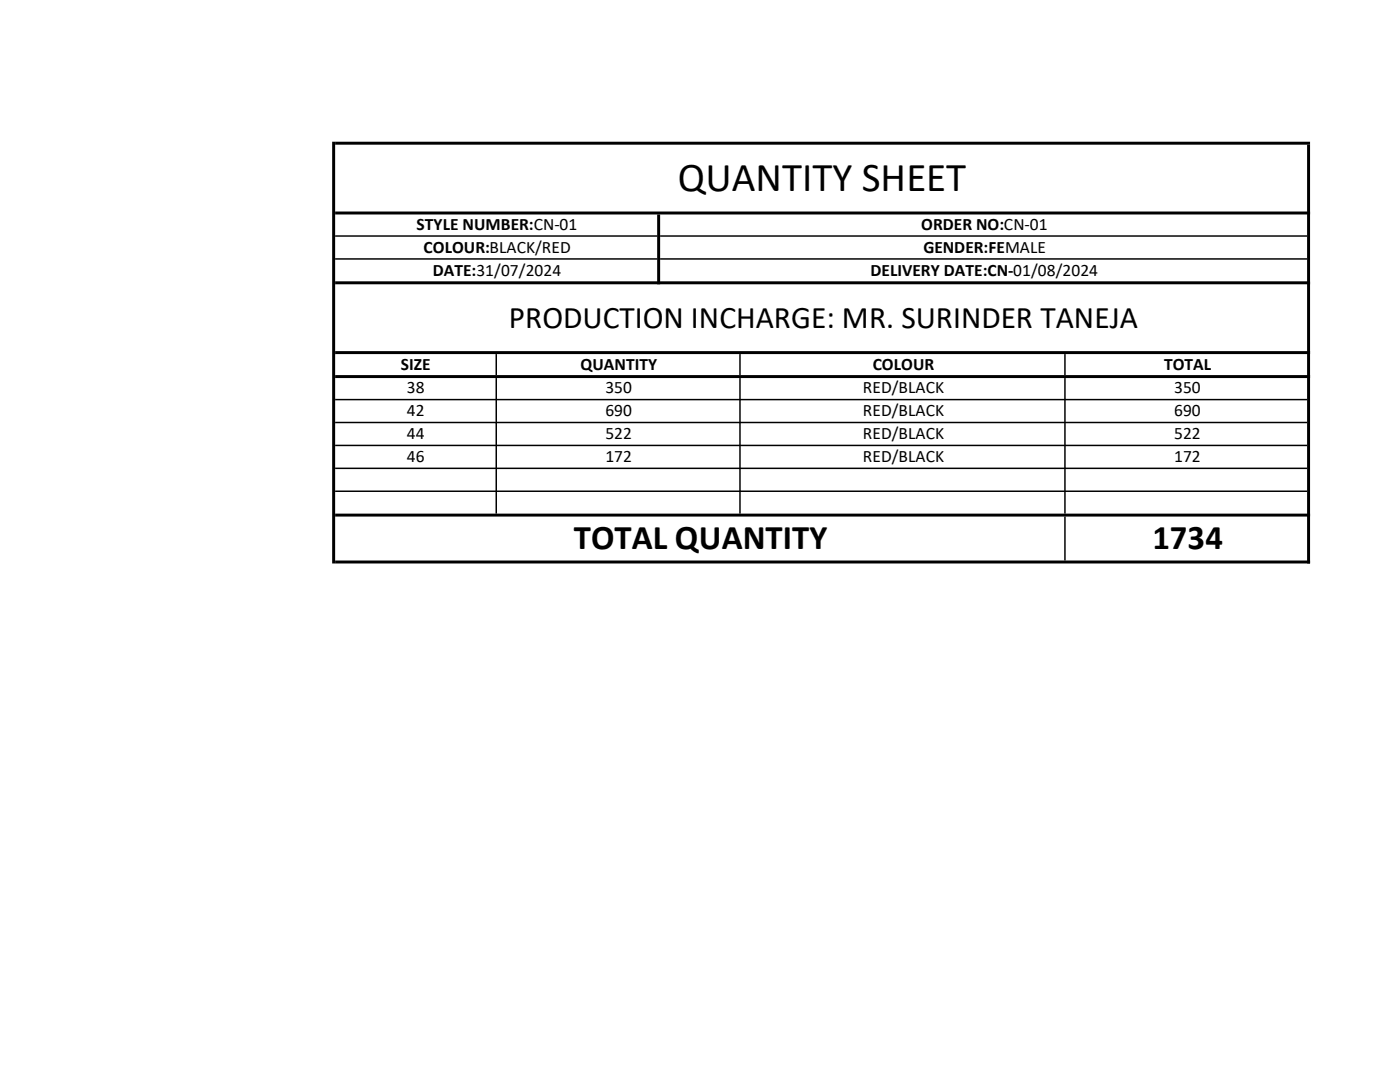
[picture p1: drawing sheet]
<svg xmlns="http://www.w3.org/2000/svg" width="279mm" height="216mm" viewBox="0 0 279 216" stroke-linecap="round" stroke-linejoin="round" font-family="sans-serif">
<defs><g id="words">
<text font-size="8.2" x="135.3" y="38.1">QUANTITY SHEET</text>
<g font-size="6.9">
<text x="114.5" y="109.6">TOTAL QUANTITY</text>
<text x="230" y="109.6">1734</text>
</g>
<text font-size="6.3" x="101.6" y="65.4">PRODUCTION INCHARGE: MR. SURINDER TANEJA</text>
<g font-size="3.5">
<text x="83.1" y="45.8">STYLE NUMBER:CN-01</text>
<text x="183.9" y="45.8">ORDER NO:CN-01</text>
<text x="84.5" y="50.4">COLOUR:BLACK/RED</text>
<text x="184.3" y="50.4">GENDER:FEMALE</text>
<text x="86.4" y="55.1">DATE:31/07/2024</text>
<text x="173.7" y="55.1">DELIVERY DATE:CN-01/08/2024</text>
<text x="80" y="73.7">SIZE</text>
<text x="115.9" y="73.7">QUANTITY</text>
<text x="174.2" y="73.7">COLOUR</text>
<text x="232.3" y="73.7">TOTAL</text>
<text x="81.2" y="78.4">38</text>
<text x="81.2" y="83">42</text>
<text x="120.8" y="78.4">350</text>
<text x="120.8" y="83">690</text>
<text x="172.2" y="78.4">RED/BLACK</text>
<text x="172.2" y="83">RED/BLACK</text>
<text x="234.3" y="78.4">350</text>
<text x="234.3" y="83">690</text>
<text x="81.2" y="87.6">44</text>
<text x="120.8" y="87.6">522</text>
<text x="172.2" y="87.6">RED/BLACK</text>
<text x="234.3" y="87.6">522</text>
<text x="81.2" y="92.2">46</text>
<text x="120.8" y="92.2">172</text>
<text x="172.2" y="92.2">RED/BLACK</text>
<text x="234.3" y="92.2">172</text>
</g>
</g></defs>
<g fill="#000">
<path d="M66.3 28.3h.6v84.1h-.6zM260.9 28.9h.6v83.5h-.6zM131.1 42.8h.6v13.9h-.6zM98.9 75.4h.3v27.1h-.3zM147.5 75.4h.3v27.1h-.3zM212.4 103.1h.3v8.7h-.3z" fill-rule="evenodd"/>
<path d="M66.9 28.3h194.6v.6h-194.6zM66.9 42.2h194.6v.6h-194.6zM131.7 46.9h129.2v.3h-129.2zM131.7 51.5h129.2v.3h-129.2zM66.9 56.1h194.6v.6h-194.6zM66.9 70.1h194.6v.6h-194.6zM66.9 74.8h194.6v.6h-194.6zM66.9 79.6h194v.3h-194zM66.9 84.2h194v.3h-194zM66.9 88.7h194v.3h-194zM66.9 93.3h194v.3h-194zM66.9 97.9h194v.3h-194zM66.9 102.5h194.6v.6h-194.6zM66.9 111.8h194.6v.6h-194.6z" fill-rule="evenodd"/>
<path d="M66.9 46.9h64.2v.3h-64.2zM66.9 51.5h64.2v.3h-64.2zM98.9 70.7h.3v4.1h-.3zM147.5 70.7h.3v4.1h-.3zM212.4 70.7h.3v4.1h-.3zM212.4 75.4h.3v27.1h-.3z" fill-rule="evenodd"/>
</g>
<use href="#words"/>
</svg>
